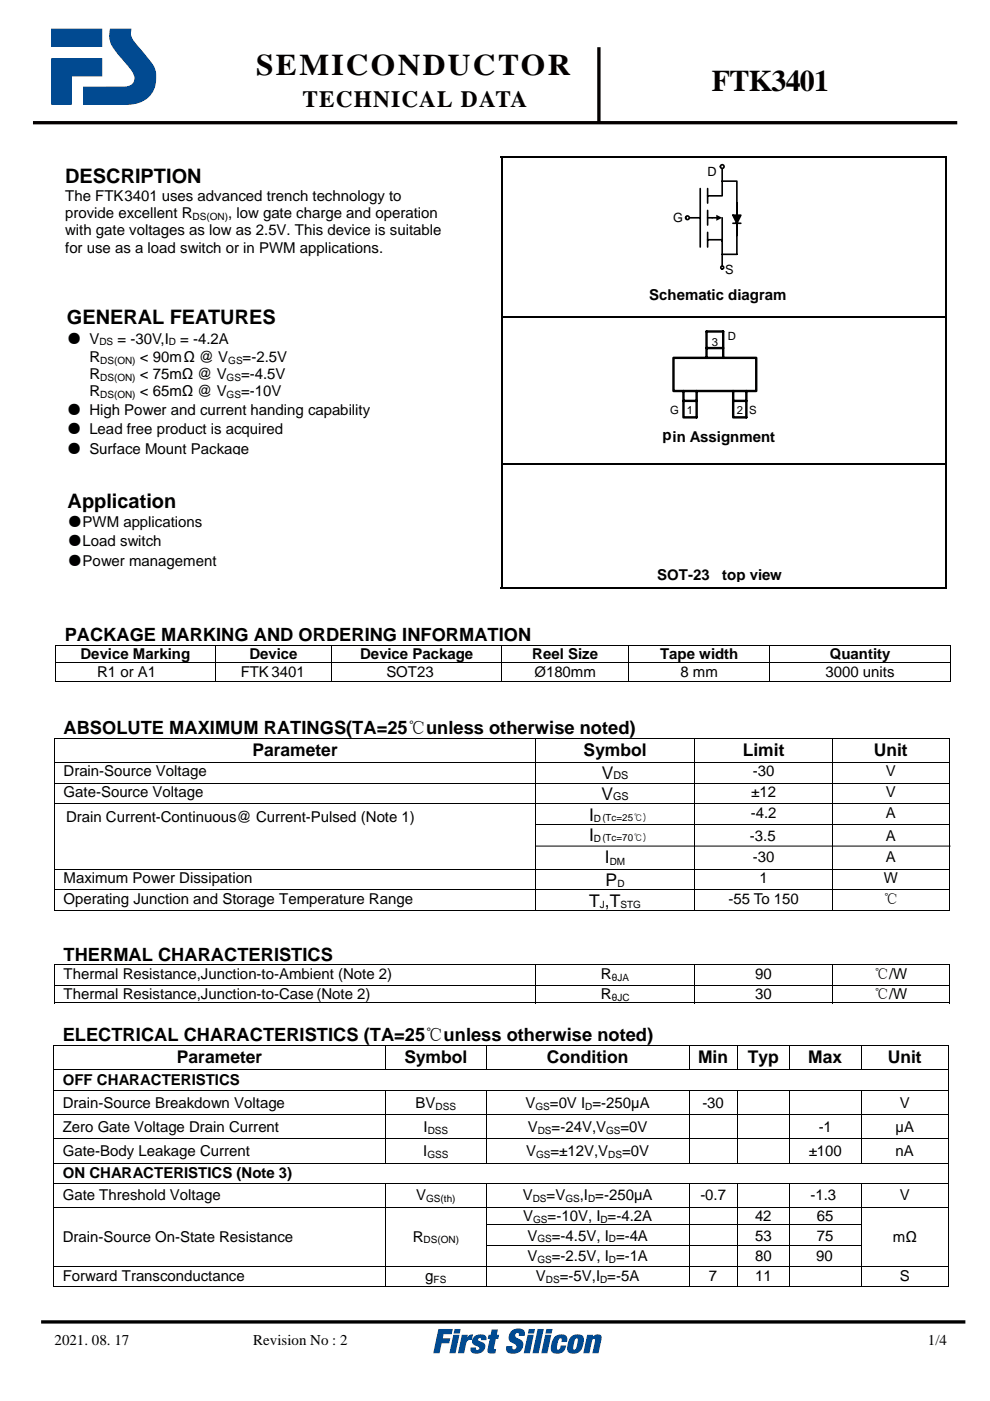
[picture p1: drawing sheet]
<svg xmlns="http://www.w3.org/2000/svg" width="210mm" height="297mm" viewBox="0 0 210 297" stroke-linecap="round" stroke-linejoin="round" font-family="sans-serif">
<defs><g id="words">
<g font-size="6.3" fill="#040000">
<text x="54.3" y="15.9">SEMICONDUCTOR</text>
<text x="151" y="19.4">FTK3401</text>
</g>
<text font-size="4.9" fill="#040000" x="64.1" y="22.6">TECHNICAL DATA</text>
<g font-size="4.2">
<text x="13.8" y="38.7">DESCRIPTION</text>
<text x="14.2" y="68.8">GENERAL FEATURES</text>
<text x="14.3" y="107.6">Application</text>
</g>
<g font-size="3.9">
<text x="13.7" y="135.8">PACKAGE MARKING AND ORDERING INFORMATION</text>
<text x="13.5" y="155.7">ABSOLUTE MAXIMUM RATINGS(TA=25℃unless otherwise noted)</text>
<text x="13.5" y="203.6">THERMAL CHARACTERISTICS</text>
<text x="13.3" y="220.7">ELECTRICAL CHARACTERISTICS (TA=25℃unless otherwise noted)</text>
</g>
<g font-size="3.7">
<text x="53.5" y="160.2">Parameter</text>
<text x="123.7" y="160.2">Symbol</text>
<text x="157.5" y="160.2">Limit</text>
<text x="185.3" y="160.2">Unit</text>
<text x="127.6" y="165.1">V</text>
<text x="124.9" y="174">I</text>
<text x="127.5" y="169.6">V</text>
<text x="124.9" y="178.2">I</text>
<text x="128.2" y="183">I</text>
<text x="128.4" y="187.8">P</text>
<text x="124.9" y="192.2">T ,T</text>
<text x="37.5" y="225.5">Parameter</text>
<text x="85.7" y="225.5">Symbol</text>
<text x="115.9" y="225.5">Condition</text>
<text x="148" y="225.5">Min</text>
<text x="158.6" y="225.5">Typ</text>
<text x="171.4" y="225.5">Max</text>
<text x="188.2" y="225.5">Unit</text>
</g>
<g font-size="3.2">
<text x="13.8" y="42.6">The FTK3401 uses advanced trench technology to</text>
<text x="13.8" y="46.2">provide excellent R</text>
<text x="48.3" y="46.2">, low gate charge and operation</text>
<text x="13.8" y="53.5">for use as a load switch or in PWM applications.</text>
<text x="13.8" y="49.9">with gate voltages as low as 2.5V. This device is suitable</text>
<text x="137.7" y="63.5">Schematic diagram</text>
<text x="14.2" y="72.9">● V</text>
<text x="18.9" y="76.8">R</text>
<text x="24.9" y="72.9">= -30V,I</text>
<text x="29.6" y="76.8">&lt; 90mΩ @ V</text>
<text x="38.2" y="72.9">= -4.2A</text>
<text x="51.4" y="76.8">=-2.5V</text>
<text x="18.9" y="80.4">R</text>
<text x="29.6" y="80.4">&lt; 75mΩ @ V</text>
<text x="51.1" y="80.4">=-4.5V</text>
<text x="14.2" y="87.9">● High Power and current handing capability</text>
<text x="18.9" y="84.1">R</text>
<text x="29.6" y="84.1">&lt; 65mΩ @ V</text>
<text x="51.1" y="84.1">=-10V</text>
<text x="14.2" y="92.1">● Lead free product is acquired</text>
<text x="140.5" y="93.3">pin Assignment</text>
<text x="14.2" y="96.2">● Surface Mount Package</text>
<text x="14.3" y="111.7">●PWM applications</text>
<text x="14.3" y="115.9">●Load switch</text>
<text x="14.3" y="120">●Power management</text>
<text x="139.4" y="122.9">SOT-23</text>
<text x="153.1" y="122.9">top view</text>
<text x="17.1" y="139.8">Device Marking</text>
<text x="20.6" y="143.6">R1 or A1</text>
<text x="51" y="143.6">FTK3401</text>
<text x="52.9" y="139.8">Device</text>
<text x="76.3" y="139.8">Device Package</text>
<text x="81.9" y="143.6">SOT23</text>
<text x="112.9" y="139.8">Reel Size</text>
<text x="113.3" y="143.6">Ø180mm</text>
<text x="140" y="139.8">Tape width</text>
<text x="144.3" y="143.6">8 mm</text>
<text x="175" y="143.6">3000 units</text>
<text x="175.9" y="139.8">Quantity</text>
<text x="13.5" y="164.6">Drain-Source Voltage</text>
<text x="159.6" y="164.6">-30</text>
<text x="187.8" y="164.6">V</text>
<text x="13.5" y="169">Gate-Source Voltage</text>
<text x="159.2" y="173.5">-4.2</text>
<text x="159.3" y="169">±12</text>
<text x="187.8" y="173.5">A</text>
<text x="187.8" y="169">V</text>
<text x="14" y="174.3">Drain Current-Continuous@ Current-Pulsed (Note 1)</text>
<text x="159" y="178.4">-3.5</text>
<text x="187.8" y="178.4">A</text>
<text x="159.6" y="182.9">-30</text>
<text x="187.8" y="182.9">A</text>
<text x="13.5" y="187.3">Maximum Power Dissipation</text>
<text x="13.5" y="191.7">Operating Junction and Storage Temperature Range</text>
<text x="154.4" y="191.7">-55 To 150</text>
<text x="161" y="187.3">1</text>
<text x="187.3" y="191.7">℃</text>
<text x="187.4" y="187.3">W</text>
<text x="13.5" y="207.6">Thermal Resistance,Junction-to-Ambient (Note 2)</text>
<text x="127.4" y="207.6">R</text>
<text x="160.1" y="207.6">90</text>
<text x="185.3" y="207.6">℃/W</text>
<text x="13.5" y="211.9">Thermal Resistance,Junction-to-Case(Note 2)</text>
<text x="127.4" y="211.9">R</text>
<text x="160.1" y="211.9">30</text>
<text x="185.3" y="211.9">℃/W</text>
<text x="13.3" y="230.1">OFF CHARACTERISTICS</text>
<text x="13.3" y="234.9">Drain-Source Breakdown Voltage</text>
<text x="88.1" y="234.9">BV</text>
<text x="111.4" y="234.9">V</text>
<text x="116.6" y="234.9">=0V I =-250µA</text>
<text x="148.9" y="234.9">-30</text>
<text x="190.8" y="234.9">V</text>
<text x="13.3" y="240">Zero Gate Voltage Drain Current</text>
<text x="13.3" y="245.1">Gate-Body Leakage Current</text>
<text x="89.7" y="245.1">I</text>
<text x="89.8" y="240">I</text>
<text x="111.5" y="245.1">V</text>
<text x="111.9" y="240">V</text>
<text x="116.7" y="245.1">=±12V,V</text>
<text x="117" y="240">=-24V,V</text>
<text x="131.6" y="240">=0V</text>
<text x="131.9" y="245.1">=0V</text>
<text x="171.5" y="245.1">±100</text>
<text x="173.6" y="240">-1</text>
<text x="189.9" y="240">µA</text>
<text x="189.9" y="245.1">nA</text>
<text x="13.3" y="249.8">ON CHARACTERISTICS (Note 3)</text>
<text x="13.3" y="254.5">Gate Threshold Voltage</text>
<text x="88.2" y="254.5">V</text>
<text x="110.8" y="254.5">V</text>
<text x="115.9" y="254.5">=V</text>
<text x="122.9" y="254.5">,I =-250µA</text>
<text x="148.5" y="254.5">-0.7</text>
<text x="171.8" y="254.5">-1.3</text>
<text x="190.8" y="254.5">V</text>
<text x="13.3" y="263.3">Drain-Source On-State Resistance</text>
<text x="87.5" y="263.3">R</text>
<text x="110.9" y="258.9">V</text>
<text x="111.8" y="263">V</text>
<text x="116.1" y="258.9">=-10V, I =-4.2A</text>
<text x="117" y="263">=-4.5V, I =-4A</text>
<text x="160.1" y="258.9">42</text>
<text x="160.1" y="263">53</text>
<text x="173.2" y="258.9">65</text>
<text x="173.2" y="263">75</text>
<text x="189.3" y="263.3">mΩ</text>
<text x="111.8" y="267.4">V</text>
<text x="117" y="267.4">=-2.5V, I =-1A</text>
<text x="160.1" y="267.4">80</text>
<text x="173" y="267.4">90</text>
<text x="13.3" y="271.7">Forward Transconductance</text>
<text x="90.2" y="271.7">g</text>
<text x="113.6" y="271.7">V</text>
<text x="118.7" y="271.7">=-5V,I =-5A</text>
<text x="150.3" y="271.7">7</text>
<text x="160.1" y="271.7">11</text>
<text x="190.8" y="271.7">S</text>
<text x="11.6" y="285.2">2021. 08. 17</text>
<text x="53.7" y="285.2">Revision No : 2</text>
<text x="196.8" y="285.2">1/4</text>
</g>
<g font-size="2.7">
<text x="150" y="37.2">D</text>
<text x="142.8" y="47.2">G</text>
<text x="153.8" y="58">S</text>
</g>
<g font-size="2.4">
<text x="154.3" y="72">D</text>
<text x="150.9" y="73.4">3</text>
<text x="142.1" y="87.7">G</text>
<text x="145.6" y="87.8">1</text>
<text x="156.2" y="87.8">2</text>
<text x="158.9" y="87.7">S</text>
</g>
<g font-size="2.3">
<text x="130.1" y="165.1">DS</text>
<text x="130" y="169.6">GS</text>
</g>
<g font-size="2.1">
<text x="40.8" y="46.6">DS(ON)</text>
<text x="21.1" y="73.2">DS</text>
<text x="21.2" y="77.1">DS(ON)</text>
<text x="35.8" y="73.2">D</text>
<text x="48.4" y="77.1">GS</text>
<text x="21.2" y="80.8">DS(ON)</text>
<text x="48.1" y="80.8">GS</text>
<text x="21.2" y="84.4">DS(ON)</text>
<text x="48.1" y="84.4">GS</text>
<text x="125.9" y="174.4">D(Tc=25℃)</text>
<text x="125.9" y="178.6">D(Tc=70℃)</text>
<text x="129.3" y="183.4">DM</text>
<text x="130.9" y="188.2">D</text>
<text x="127.2" y="192.6">J</text>
<text x="131.5" y="192.6">STG</text>
<text x="129.7" y="208">θJA</text>
<text x="129.7" y="212.3">θJC</text>
<text x="92.3" y="235.3">DSS</text>
<text x="113.5" y="235.3">GS</text>
<text x="124.1" y="235.3">D</text>
<text x="90.6" y="245.5">GSS</text>
<text x="90.7" y="240.4">DSS</text>
<text x="113.7" y="245.5">GS</text>
<text x="114" y="240.4">DS</text>
<text x="128.5" y="240.4">GS</text>
<text x="129" y="245.5">DS</text>
<text x="90.4" y="254.9">GS(th)</text>
<text x="113" y="254.9">DS</text>
<text x="119.9" y="254.9">GS</text>
<text x="124.7" y="254.9">D</text>
<text x="89.8" y="263.6">DS(ON)</text>
<text x="113" y="259.3">GS</text>
<text x="113.9" y="263.4">GS</text>
<text x="127.3" y="259.3">D</text>
<text x="129.1" y="263.4">D</text>
<text x="113.9" y="267.8">GS</text>
<text x="129.1" y="267.8">D</text>
<text x="91.9" y="272">FS</text>
<text x="115.8" y="272">DS</text>
<text x="127.2" y="272">D</text>
</g>
</g></defs>
<path d="M127 10v16M7 26h196" fill="none" stroke="#040000" stroke-width=".71" stroke-linecap="butt"/>
<path d="M23.3 6.1l-.1 .6a5 5 0 0 0 1.5 4.5l.9 1a12.2 12.2 0 0 1 2.9 4.1 1.82 1.82 0 0 1-2.2 2.1h-8.7v3.8h9.2a5.7 5.7 0 0 0 5.8-3.2 5.7 5.7 0 0 0-1.1-6.5l-2.4-2.9a4.4 4.4 0 0 1-1.3-2.5l.1-1zM10.8 12.3v9.9h4.4v-6h6.5v-3.9zM10.8 6.1v3.8h10.9v-3.8z" fill="#014a91"/>
<path d="M11.3 33.5h85.2v28.2h-85.2z" fill="#fff"/>
<path d="M106.2 33.1h.3v.4h-.3zM200.3 33.1h.4v.4h-.4zM200.3 33.1h.4v.3h-.4zM151.9 45.5l1.2 .7-1.2 .6zM155.4 45.6h1.7l-.9 1.7zM106.2 67.1h.3v.3h-.3zM200.3 67.1h.4v.3h-.4z" fill="#000"/>
<path d="M106.2 33.3h94.1M106.4 33.5v33.6M200.5 33.5v33.6M106.4 67.4v30.9M106.5 67.2h93.8M200.5 67.4v30.9" fill="none" stroke="#000" stroke-width=".34"/>
<path d="M148.5 40v12.4M150 40v3.1M153.1 35.3v6.2h-3.1M153.1 38.4h3.1v15.5h-3.1M145.4 46.2h3.1M150 50.8h3.1v6.2M150 44.6v3.1M150 49.3v3.1M151 46.2h1M153.1 46.2v4.9M155.4 45.6h1.7l-.9 1.7zM155.4 47.3h1.7" fill="none" stroke="#000" stroke-width=".35"/>
<circle cx="145.8" cy="46.2" r=".38" fill="#fff"/>
<circle cx="145.8" cy="46.2" r=".38" fill="none" stroke="#000" stroke-width=".35"/>
<circle cx="153.1" cy="35.3" r=".39" fill="#fff"/>
<circle cx="153.1" cy="35.3" r=".39" fill="none" stroke="#000" stroke-width=".35"/>
<circle cx="153.1" cy="56.7" r=".31" fill="#fff"/>
<g fill="none" stroke="#000" stroke-width=".35">
<path d="M150 46.2h1"/>
<circle cx="153.1" cy="56.7" r=".31"/>
</g>
<path d="M170.1 75.4h17.5v7h-17.5z" fill="#fff"/>
<path d="M142.8 75.9h17.5v7h-17.5zM149.8 75.9v-5.6h3.5v5.6M149.8 73.8h3.5M144.9 82.9v5.6h2.8v-5.6M144.9 85h2.8M155.5 82.9v5.6h2.7v-5.6M155.5 85h2.7" fill="none" stroke="#000" stroke-width=".51"/>
<path d="M135 59.2h41.3v7.3h-41.3z" fill="#fff"/>
<path d="M135 59.2h41.3v7.3h-41.3z" fill="none" stroke="#fff" stroke-width=".26"/>
<g fill="#000">
<path d="M106.2 98.3h.3v.4h-.3zM200.3 98.3h.4v.4h-.4zM11.7 136.7h.2v.1h-.2zM200.3 124.5h.4v.3h-.4zM201.4 136.7h.2v.1h-.2zM11.5 156.6h.2v.1h-.2zM201.2 156.6h.2v.1h-.2zM201.4 144.4h.2v.2h-.2zM11.5 174.8h.2v.2h-.2zM201.2 193.1h.2v.1h-.2zM11.5 204.5h.2v.2h-.2zM201.2 204.5h.2v.2h-.2z"/>
<path d="M201.2 212.6h.2v.1h-.2zM11.4 221.5v.1zM201.1 221.5v.1zM11.4 259.6v.1zM81.7 259.6l.1 .1zM201.1 259.6v.1zM11.4 264.1v.1zM11.4 272.6v.1zM81.7 264.1l.1 .1zM201.1 264.1v.1zM201.1 272.6v.1z"/>
</g>
<path d="M106.4 98.7v26.1M106.5 98.5h93.8M200.5 98.7v26.1M106.2 124.6h94.1" fill="none" stroke="#000" stroke-width=".34"/>
<g fill="none" stroke="#000" stroke-width=".21">
<path d="M11.7 136.8h189.9M11.8 136.8v3.7M45.6 136.8v3.7M70.4 136.8v3.7M106.4 136.8v3.7M133.3 136.8v3.7M163.2 136.8v3.7M201.5 136.8v3.7M11.5 156.6h189.9M11.6 156.7v4.8M11.7 140.6h189.9M11.7 144.5h33.8"/>
<path d="M11.8 140.7v3.9M45.6 140.7v3.9M45.7 144.5h24.6M70.4 140.7v3.9M70.4 144.5h35.9M106.4 140.7v3.9M106.4 144.5h26.8M113.6 156.7v4.8M133.3 140.7v3.9M133.4 144.5h29.7M147.3 156.7v4.8M163.2 140.7v3.9"/>
<path d="M163.3 144.5h38.1M176.5 156.7v4.8M201.3 156.7v4.8M201.5 140.7v3.9M11.5 161.6h189.9M11.5 166h189.9M11.5 170.4h189.9M11.6 161.7v4.2M11.6 166.1v4.3M11.6 170.5v4.3M11.6 175v9.2M113.5 174.9h87.9"/>
<path d="M113.6 161.7v4.2M113.6 166.1v4.3M113.6 170.5v4.3M113.6 175v9.2M147.3 161.7v4.2M147.3 166.1v4.3M147.3 170.5v4.3M147.3 175v9.2M176.5 161.7v4.2M176.5 166.1v4.3M176.5 170.5v4.3M176.5 175v9.2"/>
<path d="M201.3 161.7v4.2M201.3 166.1v4.3M201.3 170.5v4.3M201.3 175v9.2M11.5 184.2h189.9M11.5 188.7h189.9M11.5 193.1h102M11.6 184.3v4.3M11.6 188.8v4.4M113.6 184.3v4.3M113.6 188.8v4.4M113.6 193.1h33.6"/>
<path d="M147.3 184.3v4.3M147.3 188.8v4.4M147.4 193.1h29M176.5 184.3v4.3M176.5 188.8v4.4M176.6 193.1h24.6M201.3 184.3v4.3M201.3 188.8v4.4M11.5 204.6h189.9M11.5 212.6h101.9M11.6 204.7v8M113.5 204.7v8"/>
<path d="M113.5 212.6h33.8M147.3 204.7v8M147.4 212.6h29M176.4 204.7v8M176.5 212.6h24.7M201.3 204.7v8M11.4 221.6h189.7M11.4 226.7h189.7M11.4 231.3h189.7M11.4 236.4h189.7M11.4 221.6v5M11.4 226.7v4.5"/>
<path d="M11.4 231.3v5M11.4 236.4v5M81.7 221.6v5M81.7 231.3v5M81.7 236.4v5M103.1 221.6v5M103.1 231.3v5M103.1 236.4v5M146.1 221.6v5M146.1 231.3v5M146.1 236.4v5M156.3 221.6v5"/>
<path d="M156.3 231.3v5M156.3 236.4v5M167.4 221.6v5M167.4 231.3v5M167.4 236.4v5M182.6 221.6v5M182.6 231.3v5M182.6 236.4v5M201.1 221.6v5M201.1 226.7v4.5M201.1 231.3v5M201.1 236.4v5"/>
<path d="M11.4 241.5h189.7M11.4 246.6h189.7M11.4 250.8h189.7M11.4 255.9h189.7M11.4 241.5v5M11.4 246.6v4.2M11.4 250.9v5M11.4 256v3.6M11.4 259.7v4.4M81.7 241.5v5M81.7 250.9v5M81.7 256v3.6"/>
<path d="M81.7 259.7v4.4M103.1 259.7h79.5M103.1 241.5v5M103.1 250.9v5M103.1 256v3.6M103.1 259.7v4.4M146.1 241.5v5M146.1 250.9v5M146.1 256v3.6M146.1 259.7v4.4M156.3 241.5v5M156.3 250.9v5"/>
<path d="M156.3 256v3.6M156.3 259.7v4.4M167.4 241.5v5M167.4 250.9v5M167.4 256v3.6M167.4 259.7v4.4M182.6 241.5v5M182.6 250.9v5M182.6 256v3.6M182.6 259.7v4.4M201.1 241.5v5M201.1 246.6v4.2"/>
<path d="M201.1 250.9v5M201.1 256v3.6M201.1 259.7v4.4M11.4 268.4h189.7M11.4 272.7h189.7M11.4 264.2v4.2M11.4 268.5v4.1M81.7 264.2v4.2M81.7 268.5v4.1M103.1 264.2h79.5M103.1 264.2v4.2M103.1 268.5v4.1"/>
<path d="M146.1 264.2v4.2M146.1 268.5v4.1M156.3 264.2v4.2M156.3 268.5v4.1M167.4 264.2v4.2M167.4 268.5v4.1M182.6 264.2v4.2M182.6 268.5v4.1M201.1 264.2v4.2M201.1 268.5v4.1"/>
</g>
<path d="M8.7 280.3h196" fill="none" stroke="#000" stroke-width=".71" stroke-linecap="butt"/>
<g fill="#014a91">
<path d="M93 281.8h3l-.2 1.1h-1.7l-.2 .8h1.6l-.3 1.1h-1.6l-.4 2.1h-1.3z"/>
<path d="M97.9 283h1.3l-.1 .6a1.16 1.16 0 0 1 1.2-.7l-.3 1.2h-.3a.8 .8 0 0 0-.8 .7l-.5 2.1h-1.3z"/>
<path d="M100.5 283.4a1.89 1.89 0 0 1 2.6 .1v.6l-1.1-.1a.34 .34 0 0 0-.4-.3 .34 .34 0 0 0-.2 .4l.1 .2a1.35 1.35 0 0 1 1.4 1.4 1.82 1.82 0 0 1-3.1 .7v-.7h1.1v.2a.36 .36 0 0 0 .5 .3 .36 .36 0 0 0 .1-.6 1.35 1.35 0 0 1-1.4-1.5z"/>
<path d="M104.3 281.9h1.3l-.3 1.1h.5l-.2 .9h-.5l-.4 1.8 .1 .3h.4l-.2 .9a1.57 1.57 0 0 1-1.6-.3l.4-2.7h-.4l.2-.9h.4z"/>
<path d="M108.6 282.1a2.23 2.23 0 0 1 2.5-.1l.2 .7-.1 .6h-1.2a.44 .44 0 0 0-.3-.7 .44 .44 0 0 0-.5 .6 2.02 2.02 0 0 0 1.3 .9 1.79 1.79 0 0 1 .2 2.1 1.79 1.79 0 0 1-1.9 .8 1.16 1.16 0 0 1-1.3-.3 1.16 1.16 0 0 1-.1-1.3h1.3a.47 .47 0 0 0 .3 .7 .47 .47 0 0 0 .5-.6 2.62 2.62 0 0 0-1.4-1.1 1.77 1.77 0 0 1 .5-2.3z"/>
<path d="M114 281.8h1.3l-1.1 5.1h-1.3z"/>
<path d="M117.5 283.5a1.99 1.99 0 0 1 2.6-.2l.2 .6-.1 .6h-1.2l.1-.2a.36 .36 0 0 0-.3-.6 .36 .36 0 0 0-.4 .5l-.3 1.6 .2 .4a.84 .84 0 0 0 .6-.9h1.2a1.84 1.84 0 0 1-1.3 1.6 1.84 1.84 0 0 1-1.9-.5 3.7 3.7 0 0 1 .6-2.9z"/>
<path d="M124.5 283h1.3l-.1 .5a1.16 1.16 0 0 1 1.8-.2v.7l-.6 2.9h-1.3l.6-2.7-.1-.2-.2-.1-.4 .4-.5 2.6h-1.3z"/>
<path d="M96.4 281.8h1.3l-.2 .9h-1.3zM96.1 283h1.3l-.8 3.9h-1.3z"/>
<path d="M112.1 281.8h1.3l-.2 .9h-1.3zM111.9 283h1.3l-.9 3.9h-1.3z"/>
<path d="M115.9 281.8h1.3l-.3 .9h-1.3zM115.6 283h1.3l-.8 3.9h-1.3z"/>
<path d="M122 283.9l-.5 1.8v.3l.3 .2a2.46 2.46 0 0 0 .7-2.3l-.2-.2zM120.9 283.6a1.92 1.92 0 0 1 2.8-.2 3.4 3.4 0 0 1-1.2 3.5 1.41 1.41 0 0 1-2.3-1l.3-1.4z"/>
</g>
<path d="M113.6 179.4h87.9M11.5 208.9h189.9" fill="none" stroke="#000" stroke-width=".21"/>
<use href="#words"/>
</svg>
